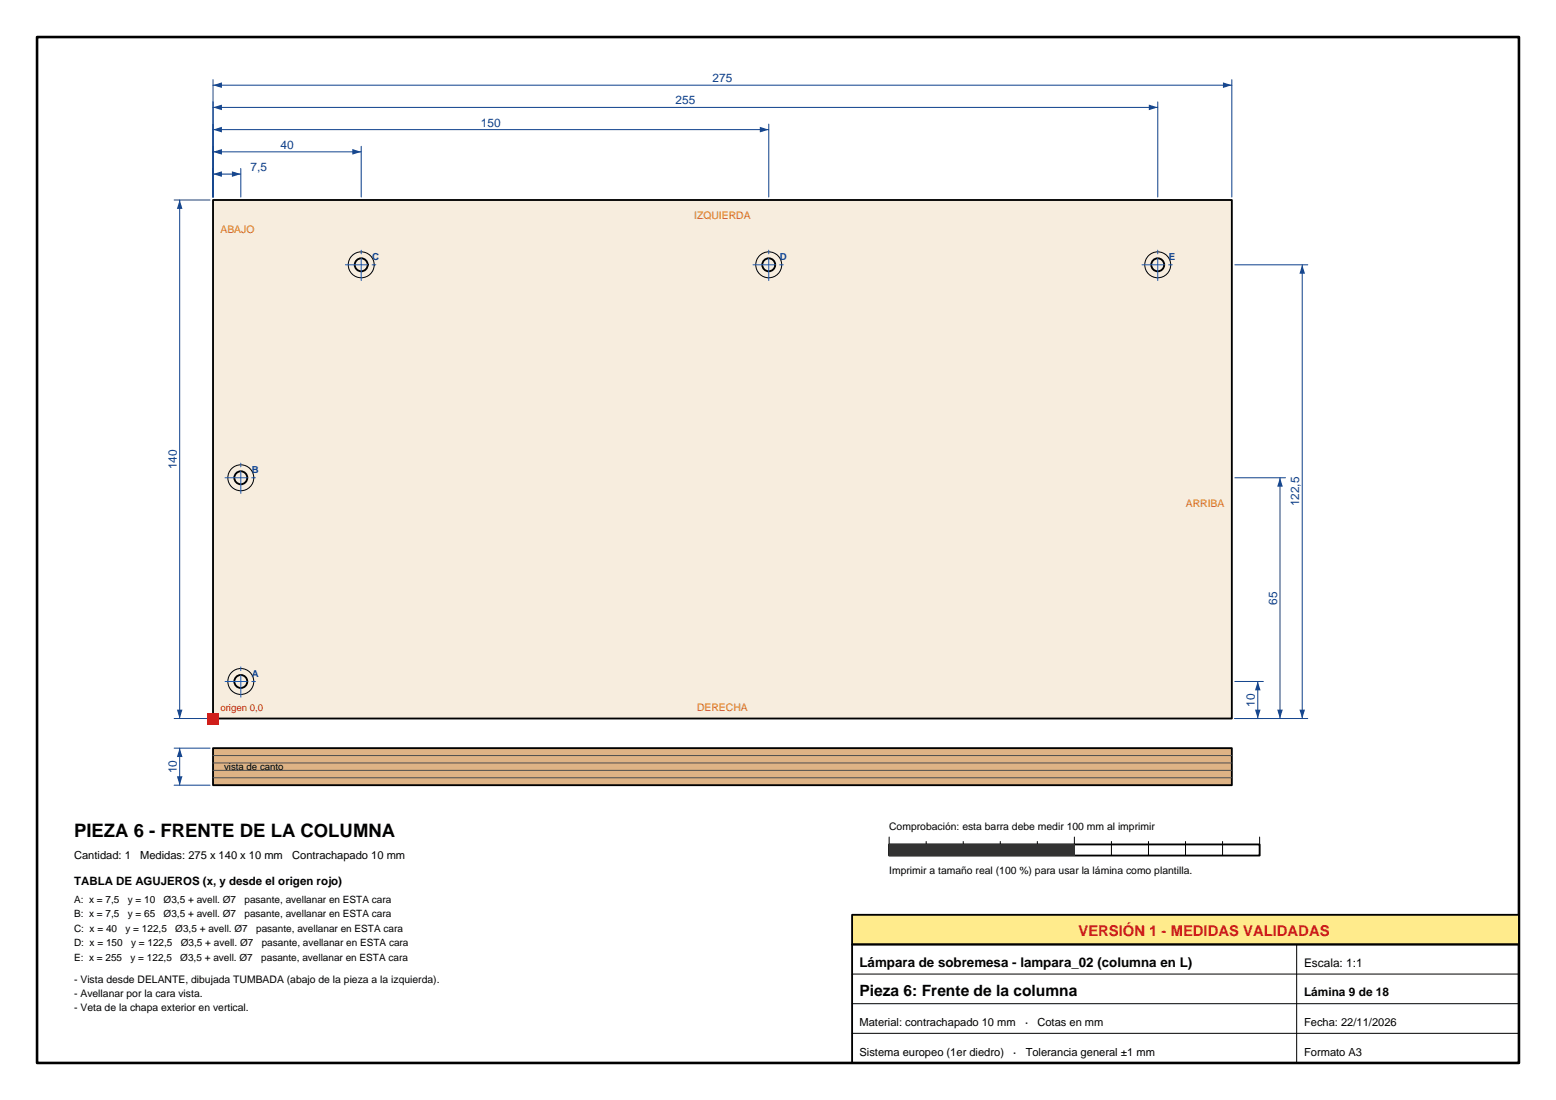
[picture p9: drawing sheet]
<svg xmlns="http://www.w3.org/2000/svg" width="420mm" height="297mm" viewBox="0 0 420 297" stroke-linecap="round" stroke-linejoin="round" font-family="sans-serif">
<defs><g id="words">
<text font-size="5" x="20" y="226">PIEZA 6 - FRENTE DE LA COLUMNA</text>
<text font-size="4.2" x="232" y="269">Pieza 6: Frente de la columna</text>
<text font-size="4" fill="#cc1a1a" x="291.1" y="252.6">VERSIÓN 1 - MEDIDAS VALIDADAS</text>
<text font-size="3.6" x="232" y="261">Lámpara de sobremesa - lampara_02 (columna en L)</text>
<g font-size="3.2" fill="#0d408c">
<text x="192.3" y="22.2">275</text>
<text x="182.3" y="28.2">255</text>
<text x="129.8" y="34.2">150</text>
<text x="75.7" y="40.2">40</text>
<text x="67.7" y="46.2">7,5</text>
<text x="47.7" y="126.7" transform="rotate(-90 47.7 126.7)">140</text>
<text x="350.7" y="136.8" transform="rotate(-90 350.7 136.8)">122,5</text>
<text x="344.7" y="163.3" transform="rotate(-90 344.7 163.3)">65</text>
<text x="338.7" y="190.8" transform="rotate(-90 338.7 190.8)">10</text>
<text x="47.7" y="208.8" transform="rotate(-90 47.7 208.8)">10</text>
</g>
<g font-size="3.2">
<text x="352" y="261">Escala: 1:1</text>
<text x="352" y="269">Lámina 9 de 18</text>
</g>
<text font-size="3.1" x="20" y="239">TABLA DE AGUJEROS (x, y desde el origen rojo)</text>
<g font-size="3">
<text x="20" y="232">Cantidad: 1</text>
<text x="37.8" y="232">Medidas: 275 x 140 x 10 mm</text>
<text x="78.9" y="232">Contrachapado 10 mm</text>
<text x="232" y="277">Material: contrachapado 10 mm</text>
<text x="276.7" y="277">·</text>
<text x="280" y="277">Cotas en mm</text>
<text x="352" y="277">Fecha: 22/11/2026</text>
<text x="232" y="285">Sistema europeo (1er diedro)</text>
<text x="273.5" y="285">·</text>
<text x="276.9" y="285">Tolerancia general ±1 mm</text>
<text x="352" y="285">Formato A3</text>
</g>
<g font-size="2.8" fill="#d97300">
<text x="187.4" y="59">IZQUIERDA</text>
<text x="59.5" y="63">ABAJO</text>
<text x="320.1" y="137">ARRIBA</text>
<text x="188.2" y="192">DERECHA</text>
</g>
<g font-size="2.8">
<text x="240" y="224">Comprobación: esta barra debe medir 100 mm al imprimir</text>
<text x="240" y="236">Imprimir a tamaño real (100 %) para usar la lámina como plantilla.</text>
<text x="20" y="265.3">- Vista desde DELANTE, dibujada TUMBADA (abajo de la pieza a la izquierda).</text>
<text x="20" y="269.1">- Avellanar por la cara vista.</text>
<text x="20" y="272.9">- Veta de la chapa exterior en vertical.</text>
</g>
<g font-size="2.7">
<text x="20" y="243.8">A: x = 7,5</text>
<text x="34.5" y="243.8">y = 10</text>
<text x="44.2" y="243.8">Ø3,5 + avell. Ø7</text>
<text x="66" y="243.8">pasante, avellanar en ESTA cara</text>
<text x="20" y="247.7">B: x = 7,5</text>
<text x="20" y="251.6">C: x = 40</text>
<text x="33.9" y="251.6">y = 122,5</text>
<text x="34.5" y="247.7">y = 65</text>
<text x="44.2" y="247.7">Ø3,5 + avell. Ø7</text>
<text x="47.3" y="251.6">Ø3,5 + avell. Ø7</text>
<text x="66" y="247.7">pasante, avellanar en ESTA cara</text>
<text x="69.2" y="251.6">pasante, avellanar en ESTA cara</text>
<text x="20" y="255.5">D: x = 150</text>
<text x="35.4" y="255.5">y = 122,5</text>
<text x="48.8" y="255.5">Ø3,5 + avell. Ø7</text>
<text x="70.7" y="255.5">pasante, avellanar en ESTA cara</text>
<text x="20" y="259.4">E: x = 255</text>
<text x="35.2" y="259.4">y = 122,5</text>
<text x="48.7" y="259.4">Ø3,5 + avell. Ø7</text>
<text x="70.5" y="259.4">pasante, avellanar en ESTA cara</text>
</g>
<g font-size="2.6" fill="#0d408c">
<text x="100.5" y="70.3">C</text>
<text x="210.5" y="70.3">D</text>
<text x="315.5" y="70.3">E</text>
<text x="68" y="127.8">B</text>
<text x="68" y="182.8">A</text>
</g>
<text font-size="2.6" fill="#cc1a1a" x="59.5" y="192">origen 0,0</text>
<text font-size="2.6" x="60.5" y="208">vista de canto</text>
</g></defs>
<path d="M57.5 54h275v140h-275z" fill-rule="evenodd" fill="#f7edde"/>
<g fill="none" stroke="#000" stroke-width=".5">
<path d="M57.5 54h275v140h-275z"/>
<circle cx="97.5" cy="71.5" r="1.75"/>
<circle cx="207.5" cy="71.5" r="1.75"/>
<circle cx="312.5" cy="71.5" r="1.75"/>
<circle cx="65" cy="129" r="1.75"/>
<circle cx="65" cy="184" r="1.75"/>
</g>
<g fill="none" stroke="#000" stroke-width=".27">
<circle cx="97.5" cy="71.5" r="3.5"/>
<circle cx="207.5" cy="71.5" r="3.5"/>
<circle cx="312.5" cy="71.5" r="3.5"/>
<circle cx="65" cy="129" r="3.5"/>
<circle cx="65" cy="184" r="3.5"/>
</g>
<path d="M93.3 71.5h8.5M97.5 75.7v-8.5M203.3 71.5h8.5M207.5 75.7v-8.5M308.3 71.5h8.5M312.5 75.7v-8.5M60.8 129h8.5M65 133.2v-8.5M60.8 184h8.5M65 188.2v-8.5" fill="none" stroke="#1a59b3" stroke-width=".27" stroke-dasharray="6 1.2 1 1.2"/>
<path d="M57.5 45.5v7.7M57.5 47h7.5M65 45.5v7.7" fill="none" stroke="#0d408c" stroke-width=".27"/>
<g fill="#0d408c">
<path d="M57.5 47l2.4-.8v1.5z"/>
<path d="M62.6 46.2l2.4 .8-2.4 .7z"/>
</g>
<path d="M57.5 39.5v13.7M97.5 39.5v13.7M57.5 41h40" fill="none" stroke="#0d408c" stroke-width=".27"/>
<g fill="#0d408c">
<path d="M57.5 41l2.4-.8v1.5z"/>
<path d="M95.1 40.2l2.4 .8-2.4 .7z"/>
</g>
<path d="M57.5 33.5v19.7M57.5 35h150M207.5 33.5v19.7" fill="none" stroke="#0d408c" stroke-width=".27"/>
<g fill="#0d408c">
<path d="M57.5 35l2.4-.8v1.5z"/>
<path d="M205.1 34.2l2.4 .8-2.4 .7z"/>
</g>
<path d="M57.5 27.5v25.7M57.5 29h255M312.5 27.5v25.7" fill="none" stroke="#0d408c" stroke-width=".27"/>
<g fill="#0d408c">
<path d="M57.5 29l2.4-.8v1.5z"/>
<path d="M310.1 28.2l2.4 .8-2.4 .7z"/>
</g>
<path d="M57.5 21.5v31.7M57.5 23h275M332.5 21.5v31.7" fill="none" stroke="#0d408c" stroke-width=".27"/>
<g fill="#0d408c">
<path d="M57.5 23l2.4-.8v1.5z"/>
<path d="M330.1 22.2l2.4 .8-2.4 .7z"/>
</g>
<path d="M333.3 194h7.7M333.3 184h7.7M339.5 184v10" fill="none" stroke="#0d408c" stroke-width=".27"/>
<g fill="#0d408c">
<path d="M338.8 191.6h1.5l-.8 2.4z"/>
<path d="M339.5 184l.8 2.4h-1.5z"/>
</g>
<path d="M333.3 129h13.7M345.5 129v65M333.3 194h13.7" fill="none" stroke="#0d408c" stroke-width=".27"/>
<g fill="#0d408c">
<path d="M344.8 191.6h1.5l-.8 2.4z"/>
<path d="M345.5 129l.8 2.4h-1.5z"/>
</g>
<path d="M333.3 71.5h19.7M351.5 71.5v122.5M333.3 194h19.7" fill="none" stroke="#0d408c" stroke-width=".27"/>
<g fill="#0d408c">
<path d="M350.8 191.6h1.5l-.8 2.4z"/>
<path d="M351.5 71.5l.8 2.4h-1.5z"/>
</g>
<path d="M47 54h9.7M48.5 54v140M47 194h9.7" fill="none" stroke="#0d408c" stroke-width=".27"/>
<g fill="#0d408c">
<path d="M47.8 191.6h1.5l-.8 2.4z"/>
<path d="M48.5 54l.8 2.4h-1.5z"/>
</g>
<path d="M55.9 192.4h3.2v3.2h-3.2z" fill-rule="evenodd" fill="#d90000"/>
<path d="M57.5 202h275v10h-275z" fill-rule="evenodd" fill="#deb385"/>
<path d="M57.5 202h275v10h-275z" fill="none" stroke="#000" stroke-width=".5"/>
<path d="M57.5 210h275M57.5 208h275M57.5 206h275M57.5 204h275" fill="none" stroke="#4d4d4d" stroke-width=".27"/>
<path d="M47 212h9.7M47 202h9.7M48.5 202v10" fill="none" stroke="#0d408c" stroke-width=".27"/>
<g fill="#0d408c">
<path d="M47.8 209.6h1.5l-.8 2.4z"/>
<path d="M48.5 202l.8 2.4h-1.5z"/>
</g>
<path d="M240 228h100v3h-100z" fill="none" stroke="#000" stroke-width=".5"/>
<path d="M240 226v5M250 227.2v3.8M260 227.2v3.8M270 227.2v3.8M280 227.2v3.8M290 226v5M300 227.2v3.8M310 227.2v3.8M320 227.2v3.8M330 227.2v3.8M340 226v5" fill="none" stroke="#000" stroke-width=".27"/>
<path d="M240 228h50v3h-50z" fill-rule="evenodd" fill="#333"/>
<path d="M10 10h400v277h-400z" fill="none" stroke="#000" stroke-width=".7"/>
<path d="M230 247h180v8h-180z" fill-rule="evenodd" fill="#ffeb8c"/>
<path d="M230 247h180v8h-180zM230 255h180v32h-180z" fill="none" stroke="#000" stroke-width=".5"/>
<path d="M350 255v32M230 279h180M230 271h180M230 263h180" fill="none" stroke="#000" stroke-width=".27"/>
<use href="#words"/>
</svg>
